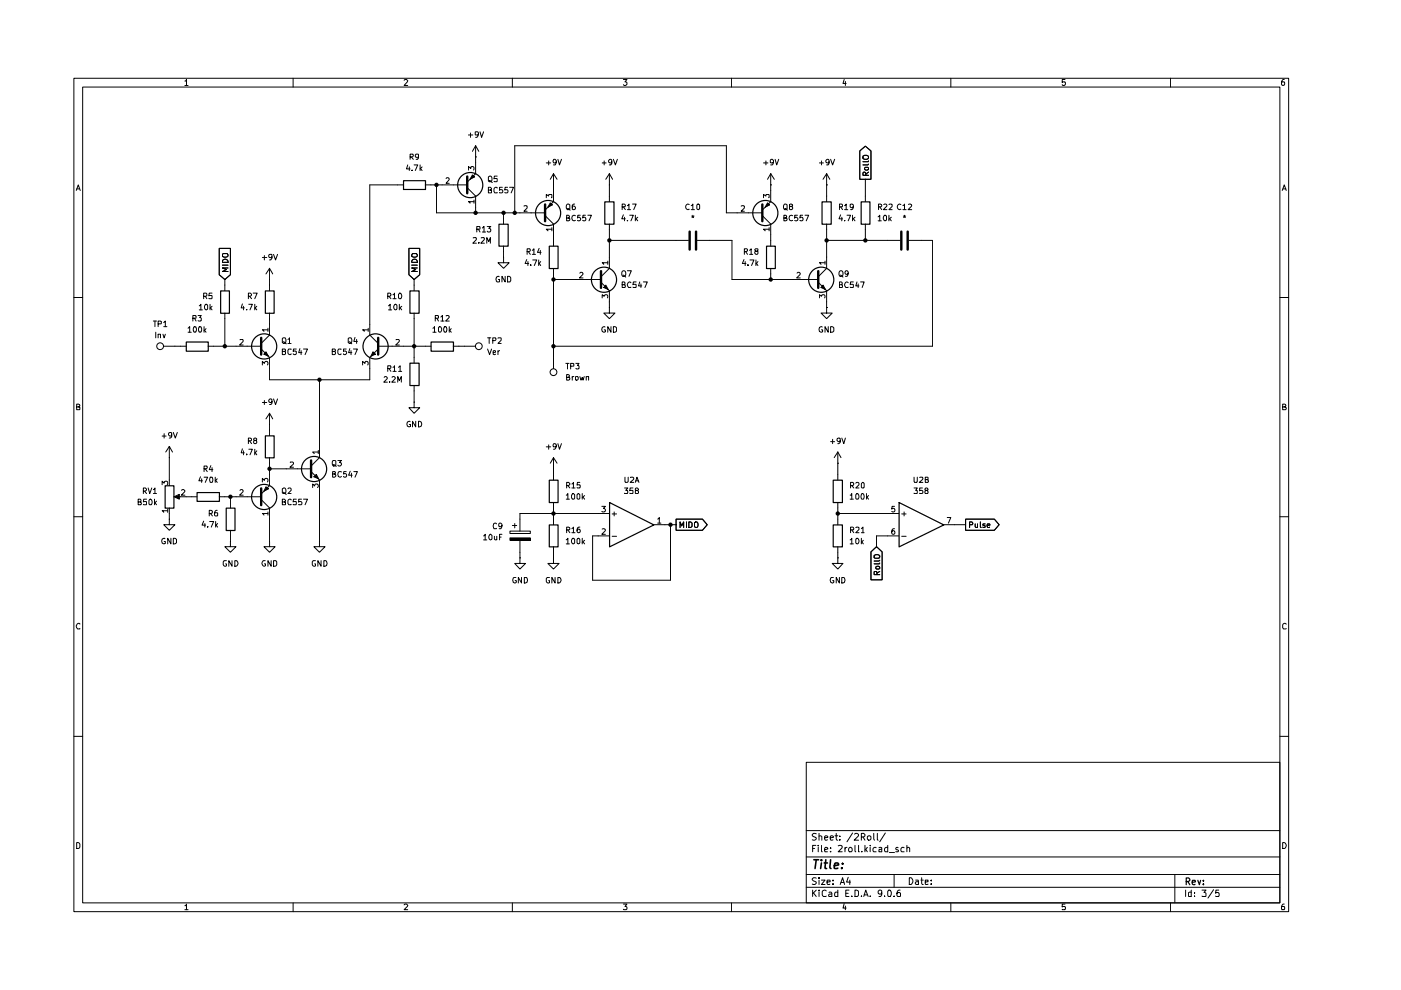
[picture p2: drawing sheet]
<svg xmlns="http://www.w3.org/2000/svg" width="297mm" height="210mm" viewBox="0 0 297 210" stroke-linecap="round" stroke-linejoin="round" font-family="sans-serif">
<g fill="none" stroke="#000" stroke-width=".21">
<path d="M15.7 16.6h257.5v176.7h-257.5zM17.5 18.5h253.9v172.9h-253.9zM39.2 17.2h.2l.1-.4v1.3M39.2 18.1h.7M62.1 16.6v1.9M85.7 17l.2-.2h.3l.2 .3-.7 1h.7M108.6 16.6v1.9M132.2 16.8h.7l-.4 .6 .4 .1v.4l-.2 .2h-.4l-.1-.2M155.1 16.6v1.9M179 16.8l-.3 .9h.7M179.2 17.3v.8M201.6 16.6v1.9"/>
<path d="M225.8 16.8h-.6v.6h.6l.1 .1-.1 .5-.4 .1-.2-.2M248.2 16.6v1.9M272.3 16.8h-.3a.93 .93 0 0 0-.2 1.2h.5l.1-.5-.1-.1h-.5l-.1 .1M85.5 39.2h-7.1v31.8l1.8 1.8M86.4 35l-.2 .8h.8M86.8 35.4v.8M87 33.3l.5-.1v-.5h-.5v1.1M87.2 33.3l.4 .5M87.4 36.1v.1M87.8 35h.8l-.5 1.2M88.7 33.2l-.1 .2h-.4l-.1-.2v-.3l.1-.2 .5 .1v.7l-.1 .3h-.4M89.1 35v1.2"/>
<path d="M89.2 35.7l.3 .5M89.5 35.4l-.4 .4M90.2 39.2h8.9M92.5 39.2v5.9h23.1M94.6 37.8l.4-.1 .2 .2-.6 1h.6M99.1 39.8l1.7 1.8v3.5M99.3 36.1v-.8l.5 .4v-.3h.6v.7M99.3 28.6h.9M99.7 28.2v.9M100.2 37.1l.4 .4-.9 .5zM100.8 33.3h.1M100.8 30.9l-.6 1.2"/>
<path d="M100.8 30.9l.7 1.2M100.8 30.9v5.9l-1.7 1.8M101.4 28.4l-.1 .2h-.5v-.6l.5-.1 .1 .2-.1 .9-.5 .1M101.8 27.9l.3 1.2 .4-1.2M103.5 37.5l.6-.2a.86 .86 0 0 1 0 1.2h-.4l-.2-.1zM103.7 38.3l.7 .4M105.4 39.9l-.3-.2-.4 .3v.6l.2 .3 .5-.1M105.4 37.3h-.6l-.1 .6 .6-.1 .1 .6h-.7M106.5 39.7h-.6v.6l.5-.1 .2 .2v.3l-.2 .2-.5-.1M107.6 39.7h-.5l-.1 .6 .5-.1 .2 .2v.3l-.2 .2-.5-.1M108 39.7h.9l-.5 1.2M115.8 34.5h1"/>
<path d="M116.3 34.1v.9M117.3 39.2h.1M117.3 36.8l-.6 1.2M117.3 36.8l.8 1.2M117.3 36.8v6l-1.7 1.7M117.9 34.3l-.2 .2h-.4v-.6l.4-.1a.81 .81 0 0 1 0 1.2h-.4M118.3 33.8l.3 1.2 .4-1.2M127.7 34.5h.8M128.1 34.1v.9M129.2 39.2h.1M129.2 36.8v6M129.2 36.8l-.8 1.2"/>
<path d="M129.2 36.8l.7 1.2M129.7 34.3v.2h-.4h-.2l-.1-.5 .3-.2 .4 .2v.7l-.2 .3h-.3M130 33.8l.5 1.2 .4-1.2M161.9 34.5h.9M162.4 34.1v.9M163.4 39.2h.1M163.4 36.8l-.7 1.2M163.4 36.8l.8 1.2M163.4 36.8v6l-1.8 1.7M164 34.3l-.3 .2h-.4v-.5l.4-.2a.81 .81 0 0 1 0 1.2h-.3M164.3 33.8l.4 1.2 .4-1.2M173.7 34.5h.9"/>
<path d="M174.2 34.1v.9M175.3 39.2h.1M175.3 36.8v6M175.3 36.8l-.8 1.2M175.3 36.8l.6 1.2M175.8 34.3v.2h-.5h-.1l-.1-.5 .2-.2 .5 .2v.7l-.2 .3h-.3M176.1 33.8l.4 1.2 .5-1.2M182.3 32l1.2-1 1.2 1v6h-2.4zM183 33.1a.77 .77 0 0 1 1.1 .2v.3a.72 .72 0 0 1-1.1-.2zM183.3 35.6l.2-.1h.5l.1 .3-.2 .3h-.3zM183.5 38v4.8M183.6 37.2l-.1-.6-.4-.1-.1 .2v.5h1.1"/>
<path d="M184.1 34.8l-.1 .2h-1M184.1 34.1v.2h-1.1M184.1 36.5l-.5 .4M16.2 40.4l.4-1.2 .4 1.2M16.3 40h.5M46.5 52.7h2.4v5.6l-1.2 1-1.2-1zM47.2 55.2a.66 .66 0 0 1 .7-.2 .66 .66 0 0 1 .4 .6h-1.1zM47.2 53.9l.1-.1h.9l.1 .5a.78 .78 0 0 1-1.1 0zM47.2 56.2h1.1M47.7 59.3v2.3M48.3 56.8h-1.1l.8 .3-.8 .5h1.1M55.6 54.6h1"/>
<path d="M56 54.2v.9M57.1 59.3h.1M57.1 56.9v4.7M57.1 56.9l-.7 1.2M57.1 56.9l.7 1.2M57.7 54.4l-.1 .2h-.5l-.1-.2v-.3l.1-.2 .6 .1v.8l-.2 .2-.4 .1M58 53.9l.4 1.2 .4-1.2M86.7 52.7h2.3v5.6l-1.2 1-1.1-1zM87.3 56.2h1.2M87.4 55.2a.61 .61 0 0 1 .7-.2 .61 .61 0 0 1 .4 .6h-1.2zM87.5 53.8h.8l.2 .5a.65 .65 0 0 1-.7 .2 .65 .65 0 0 1-.5-.5zM87.8 59.3v2.3"/>
<path d="M88.5 56.8h-1.2l.8 .3-.8 .5h1.2M100.3 50.5l.6-.1 .1 .3-.8 .9h.8M100.5 42.8h-1.2l.4 .1v.2M100.5 42.4v.7M101.1 48.6h.6l.1-.5-.7-.1v1.2M101.4 48.6l.4 .6M101.5 51.4v.2M102 50.5l.6-.1 .1 .3-.8 .9h.8M102.3 48.3l.3-.3v1.2M102.3 49.2h.7M103.2 51.6v-1.2l.4 .8 .4-.8v1.2M103.3 48h.8l-.5 .4 .4 .1v.6l-.5 .1-.2-.2"/>
<path d="M103.5 40.3l.6-.1 .1-.2-.2-.3h-.5v1.2h.6l.1-.5-.2-.1M105.8 58.7l-.1-.1a.66 .66 0 0 0-.5 .5 .66 .66 0 0 0 .2 .7l.5-.1v-.4h-.2M106.8 54.5v1.2h1.1l-1.1 1.2-1.2-1.2h1.2M106.8 54.5h.1M106.8 45.1v2.4M106.8 52.2v2.3M107.1 58.6v1.2l-.7-1.2v1.2M107.6 58.6h.3l.4 .3v.6l-.2 .3h-.5zM109.1 45.1v-14.2h44.9v14.2h7.6M111.1 43.7h.7v.4l-.7 .7h.7M111.7 55l-.4 .9h.8M111.8 53.3h.6v-.6h-.6v1.2"/>
<path d="M111.9 55.5v.8M112 53.3l.4 .6M112.5 56.1v.2M112.9 53.1l.3-.4v1.2M112.9 53.9h.6M112.9 55.1h.9l-.5 1.2M114.2 55.1v1.2M114.3 52.7l-.3 .8h.7M114.3 55.8l.3 .5M114.6 53.1v.8M114.6 55.5l-.4 .5M115.6 45.7l1.7 1.8v4.7"/>
<path d="M115.8 41.9v-.7l.5 .4 .1-.4h.5v.7M116.7 43l.4 .4-.9 .5zM117 48.6h-1.2l.4 .3M117 48.3v.6M117.3 56.9v21.2M117.3 59.3h10.1M120.1 46.2l.5-.1v-.4l-.5-.1v1.2h.5l.2-.4-.3-.2M120.1 43.4l.2-.1 .5 .1v.9l-.5 .1a.82 .82 0 0 1-.2-1zM120.3 44.2l.6 .3M121.8 43.3l-.5 .2v.9h.6l.1-.5-.2-.2h-.3l-.2 .2M122 45.7l-.2-.1a.6 .6 0 0 0-.6 .6 .6 .6 0 0 0 .6 .6l.2-.1M122.9 57.9l.5-.2 .2 .4-.7 .8h.7"/>
<path d="M123 45.6h-.5l-.1 .6 .5-.1 .2 .2-.1 .4h-.6M124.1 45.6h-.5l-.1 .6 .2-.1h.4v.6h-.6M124.6 45.6h.8l-.5 1.2M127.4 59.9l1.8 1.7v3.6M128.9 55.7h-1.2l.3 .3M128.9 55.4v.6M129.2 51h16.8M129.2 47.5v9.4l-1.8 1.8M131.9 43.9h.6v-.6h-.6v1.1M131.9 57.6l.3-.2 .3 .1a.87 .87 0 0 1 0 1.1h-.5l-.2-.3zM132.1 58.3l.6 .5M132.2 45.6l-.4 .8h.8"/>
<path d="M132.2 43.9l.4 .5M132.4 46.1v.7M133 46.7v.1M133 43.6l.3-.3v1.1M133 57.4h.9l-.6 1.2M133 44.4h.7M133.5 45.6h.8l-.5 1.2M133.8 59.9l-.3-.1a.67 .67 0 0 0-.5 .5 .67 .67 0 0 0 .3 .7l.5-.1M134.1 43.3h.8l-.5 1.1M134.7 45.6v1.2M134.9 59.8h-.6l-.1 .6 .6-.1 .1 .6h-.7M134.9 46.4l.3 .4"/>
<path d="M135.2 46.1l-.5 .4M135.6 59.8l-.2 .8h.7M136.4 59.8h.8l-.5 1.2M146.1 43.3a.55 .55 0 0 0-.7 .6 .55 .55 0 0 0 .7 .5M146.6 43.6l.3-.3v1.1M146.6 44.4h.6M146.6 45.8h.6M146.7 46.1l.2-.2 .2 .2M146.9 45.6v.3M147.8 43.3h.3l.2 .2v.7l-.2 .2-.4-.2zM147.8 51h7.4v8.3h18.3M157.1 43.7h.7v.4l-.7 .7h.7"/>
<path d="M157.7 55l-.3 .9h.8M157.8 53.3h.6l.1-.4-.2-.2h-.5v1.2M158 55.5v.8M158.1 53.3l.4 .6M158.6 56.1v.2M158.9 53.1l.4-.4v1.2M158.9 53.9h.7M159 55.1h.9l-.6 1.2M160.3 53.3l-.3-.4 .2-.2h.4l.1 .4-.7 .3v.3l.3 .2 .4-.1v-.5h-.2M160.3 55.1v1.2M160.4 55.8l.3 .5M160.7 55.5l-.4 .5"/>
<path d="M161.6 45.7l1.8 1.8v4.7M161.9 41.9v-.7l.5 .4 .1-.4h.5v.7M162.7 43l.5 .4-1 .5zM163.1 48.6h-1.2l.3 .3M163.1 48.3v.6M163.4 56.9v2.4M166.2 46.2l.5-.1v-.4l-.5-.1v1.2h.4l.3-.4-.4-.2M166.2 43.4l.2-.1 .5 .1v.9l-.5 .1a.82 .82 0 0 1-.2-1zM166.4 44.2l.6 .3M167.6 43.8l-.2-.1v-.4h.6v.4l-.6 .2v.5h.2h.4l.1-.2-.3-.4M168.1 45.7l-.3-.1a.6 .6 0 0 0-.5 .6 .6 .6 0 0 0 .5 .6l.3-.1M169 57.9l.4-.2 .3 .4-.8 .8h.8"/>
<path d="M169.1 45.6h-.6v.6l.4-.1 .3 .2-.1 .4h-.6M170.2 45.6h-.5l-.1 .6 .2-.1h.4v.6h-.6M170.7 45.6h.7l-.5 1.2M173.5 59.9l1.8 1.7v3.6M174.9 55.7h-1.2l.4 .3M174.9 55.4v.6M175.3 51h15.5M175.3 47.5v9.4l-1.8 1.8M178 57.6l.2-.2 .4 .1a.87 .87 0 0 1 0 1.1h-.5l-.2-.3zM178 43.9h.6v-.6h-.6v1.1M178.1 58.3l.6 .5M178.2 45.6l-.3 .8h.7"/>
<path d="M178.2 43.9l.4 .5M178.5 46.1v.7M179.1 46.7v.1M179.1 43.6l.3-.3v1.1M179.1 44.4h.6M179.6 45.6h.7l-.5 1.2M179.8 59.9l-.2-.1a.67 .67 0 0 0-.5 .5 .67 .67 0 0 0 .2 .7l.5-.1M179.8 57.9a.35 .35 0 0 1-.3 .3 .35 .35 0 0 1-.3-.3v-.4h.5v.8l-.1 .3h-.4M180.8 45.6v1.2M180.9 59.8h-.6v.6l.5-.1 .1 .6h-.6M180.9 43.8l-.2 .2-.4-.1v-.6h.4a.73 .73 0 0 1-.1 1.1h-.3M180.9 46.4l.4 .4"/>
<path d="M181.3 46.1l-.5 .4M181.7 59.8l-.3 .8h.7M182.5 59.8h.7l-.4 1.2M183.5 47.5v3.5M186.2 46l.3-.4v1.2M186.2 46.8h.7M186.3 43.9h.5l.1-.2v-.4h-.6v1.1M186.5 43.9l.4 .5M187.4 43.3h.4l.2 .3-.7 .8h.7M187.5 45.7l.2-.1 .3 .3v.7l-.4 .2a.7 .7 0 0 1-.1-1.1zM188.5 43.3h.6v.5l-.6 .6h.6M188.5 45.6v1.2"/>
<path d="M188.6 46.4l.4 .4M189 46.1l-.5 .4M191 43.3a.55 .55 0 0 0-.8 .6 .55 .55 0 0 0 .8 .5M191.4 43.6l.4-.3v1.1M191.4 44.4h.7M191.5 45.8h.5M191.6 46.1l.2-.2 .1 .2M191.8 45.6v.3M192.6 43.3h.4l.3 .3-.8 .8h.8M192.7 51h5v22.4h-80.4M271.9 40.4l.4-1.2 .4 1.2M272 40h.6"/>
<path d="M15.7 63.1h1.8M32.5 68.1h.7M32.9 68.1v1.2M33 70.4v1.2M33.5 71l.5-.1v.7M33.5 68.7h.6l.1-.5-.7-.1v1.2M33.5 70.9v.7M34.5 70.9l.3 .7 .3-.7M34.7 68.4l.4-.3v1.2M34.7 73.4h4.8M34.7 69.3h.7M39.9 69.6l.3-.3v1.1"/>
<path d="M39.9 70.4h.7M40.9 67.5h.6l.1-.5-.7-.1v1.2M41.1 69.3h.3a.78 .78 0 0 1 0 1.1h-.3zM41.2 67.5l.4 .6M42 66.9h.7l-.4 .4 .4 .2v.5h-.7M42.2 69.3h.3a.78 .78 0 0 1 0 1.1h-.3zM42.2 64.9l.4-.4v1.2M42.2 65.7h.7M43.2 62.8h.5l.2-.1v-.4l-.2-.2h-.5v1.2M43.3 69.3v1.1M43.3 70l.4 .4M43.5 64.6l.3-.1 .2 .3v.6l-.3 .3a.7 .7 0 0 1-.2-1.1z"/>
<path d="M43.5 62.8l.4 .5M43.7 69.7l-.4 .4M44.1 73.4h11.3M44.5 64.5v1.2M44.6 65.3l.4 .4M45 62.1h-.6l-.1 .6h.6l.1 .5h-.7M45 64.9l-.5 .5M47.7 66.4v7M50.9 72.1l.6-.1 .1 .3-.8 .9h.8M51.4 64.4l-.3 .9h.7M51.6 64.9v.8M52.3 65.6v.1"/>
<path d="M52.7 62.8h.4l.2-.4-.2-.3h-.4v1.2M52.7 64.5h.8l-.5 1.2M52.9 62.8l.4 .5M53.7 62.1h.8l-.5 1.2M54 64.5v1.2M54.1 65.3l.3 .4M54.4 64.9l-.4 .5M55.4 74l1.7 1.8v4.7h21.3v-4.7l1.8-1.8M55.6 77.4v-.8l.4 .4 .3-.4 .4 .1v.7M56.4 74.6l.5 .9-.9-.4zM56.8 69.9h-1.2l.4 .4M56.8 69.6v.7"/>
<path d="M57.1 66.4v4.6l-1.7 1.8M59.9 74.5h.5l.1-.3-.1-.2h-.5v1.2h.5l.1-.2v-.3l-.2-.2M59.9 71.8l.1-.2h.5a.86 .86 0 0 1-.1 1.2l-.5-.2zM60 72.5l.7 .4M61 72l.4-.4v1.2M61 72.8h.7M61.7 74.1l-.5-.1-.2 .3 .1 .7 .3 .2 .3-.2M62.8 74h-.6l-.1 .5h.7v.5l-.1 .2h-.4l-.2-.2M63.6 73.9l-.3 .9h.7M63.8 74.3v.9M64.3 74h.9l-.5 1.2M70.4 74.5h.6l.1-.3-.1-.2h-.6v1.2h.6l.1-.2v-.3l-.2-.2"/>
<path d="M72.3 74.1l-.5-.1-.2 .3 .1 .7 .3 .2 .3-.2M73.4 74h-.6v.5h.6l.1 .4-.3 .3-.4-.2M73.8 71.8l.2-.2h.4a.86 .86 0 0 1-.1 1.2l-.5-.2zM74 72.5l.6 .4M74.2 73.9l-.3 .9h.7M74.4 74.3v.9M74.9 74h.9l-.5 1.2M75.3 71.5l-.3 .9h.8M75.6 72v.8M76.9 77.4v-.8l.5 .4 .2-.4 .4 .1v.7M78.1 69.9h-1.2l.3 .2v.2M78.1 69.6v.7"/>
<path d="M79.1 74.6l.5 .5-.9 .4zM80.2 73.4h11.2M82.2 62.8l.6-.1v-.5l-.6-.1v1.2M82.2 78.1h.6v-.5h-.6v1.1M82.4 64.9l.3-.4v1.2M82.4 65.7h.7M82.5 62.8l.4 .5M82.5 78.1l.4 .6M83.3 62.5h.2l.2-.4v1.2M83.3 77.9l.4-.3v1.1M83.3 63.3h.7M83.3 78.7h.7"/>
<path d="M83.7 64.6l.2-.1 .3 .3v.6l-.4 .3a.7 .7 0 0 1-.1-1.1zM84 72.1l.5-.1 .2 .3-.8 .9h.8M84.5 77.9l.3-.3v1.1M84.5 78.7h.7M84.7 64.5v1.2M84.8 62.1a.71 .71 0 0 1 .2 1.2h-.3l-.2-.1v-.8zM84.8 65.3l.4 .4M85.2 64.9l-.5 .5M87.8 66.4v10.6M91.8 69.6l.3-.3v1.1M91.8 70.4h.7M92.3 67.5h.6l.1-.5-.7-.1v1.2"/>
<path d="M92.6 67.5l.4 .6M93 69.3h.3a.64 .64 0 0 1 .4 .6 .64 .64 0 0 1-.5 .5l-.2-.2zM93.5 67.2l.3-.3v1.2M93.5 68.1h.6M94.1 69.3h.4a.78 .78 0 0 1 0 1.1h-.4zM94.6 67l.4-.1 .2 .3-.7 .9h.7M95.2 69.3v1.1M95.3 70l.4 .4M95.7 69.7l-.5 .4M96.1 73.4h4.7M103.4 74l.4 1.2 .4-1.2M103.4 71.6h.7"/>
<path d="M103.7 71.6v1.2M104.5 72.2l.6-.1v-.5h-.6v1.2M104.6 74.8l.5-.1v-.3h-.5v.7h.5M105.6 71.7h.7v.4l-.7 .7h.7M105.6 74.3v.9M105.9 74.3l-.3 .3M120 77h.6M120.3 77v1.2M121 77.6h.6l.1-.5-.7-.1v1.2M121.3 79.8v.8M121.7 79.8h-.3l-.1 .2M122 79.9l.5-.1v.7h-.5z"/>
<path d="M122.1 77h.7l-.4 .5 .4 .1v.5h-.7M122.9 79.8l.3 .8 .2-.6 .2 .6 .3-.8M124.3 79.9l.5-.1v.8M124.3 79.8v.8M127.7 63.2v-.7l.4 .3 .3-.3 .4 .1v.6M128.3 69.3h-.3a.61 .61 0 0 0-.4 .6 .61 .61 0 0 0 .5 .5h.3v-.5h-.3M128.4 60.5l.5 .9-.9-.4zM129.2 65.2v1.2h1.2l-1.2 1.2-1.2-1.2h1.2M129.2 65.2h.1M129.5 69.3v1.1l-.6-1.1v1.1M130 69.3h.4l.3 .2v.7l-.3 .2h-.4zM131.9 60.4l.6-.1v-.4l-.2-.1h-.4v1.2h.6l.1-.4-.3-.2"/>
<path d="M135.9 60.2v.8M173.7 63.2v-.7l.5 .3 .2-.3 .4 .1v.6M174.3 69.3h-.2a.61 .61 0 0 0-.5 .6 .61 .61 0 0 0 .6 .5h.2v-.5h-.2M174.5 60.5l.5 .9-.9-.4zM175.3 65.2v1.2h1.1l-1.1 1.2-1.2-1.2h1.2M175.3 65.2h.1M175.6 69.3v1.1l-.7-1.1v1.1M176.1 69.3h.3l.4 .2v.7l-.4 .2h-.3zM178 60.4l.6-.1v-.4l-.2-.1h-.4v1.2h.6v-.4l-.2-.2M181.9 60.2v.8M271.4 63.1h1.8M16.3 86.3h.4l.2-.3-.1-.2-.5-.1v1.2h.5l.1-.5-.2-.1"/>
<path d="M34.4 92.5h.8M34.8 91.9v1M35.9 97h.1M35.9 94.7v8.3M35.9 94.7l-.8 1.1M35.9 94.7l.7 1.1M36.4 92.2l-.2 .3h-.2l-.3-.3 .1-.4h.6v.8l-.5 .3M36.7 91.7l.5 1.2 .4-1.2M43.3 99.4l.6-.1v-.5h-.6v1.2M43.5 99.4l.4 .6M44.7 98.7l-.3 .9h.7M45 99.1v.9"/>
<path d="M51.4 95.2l-.3 .8h.7M51.6 95.6v.8M52.3 96.3v.1M52.7 93.5h.5l.1-.2v-.3l-.6-.1v1.2M52.7 95.2h.8l-.5 1.2M52.9 93.5l.4 .6M54 93.4l-.2-.3a.35 .35 0 0 1 .3-.2 .35 .35 0 0 1 .3 .2l-.2 .3a.36 .36 0 0 0-.4 .4 .36 .36 0 0 0 .5 .3 .36 .36 0 0 0 .1-.6l-.2-.1M54 95.2v1.2M54.1 95.9l.3 .5M54.4 95.6l-.4 .5M55.6 85.3h1M56 84.9v.9"/>
<path d="M57.1 90h.1M57.1 97v6l-1.7 1.7M57.1 87.6v4.8M57.1 87.6l-.7 1.2M57.1 87.6l.7 1.2M57.1 99.4h8.9M57.7 85.1v.2h-.5l-.2-.2v-.3l.2-.2 .5 .2v.7l-.2 .3h-.4M58 84.6l.4 1.2 .4-1.2M61.6 98h.5l.1 .3-.7 .8h.7M66 100l1.7 1.8v13M67.5 95.8h-1.2l.3 .4M67.5 95.5v.7"/>
<path d="M67.7 80.5v16.5l-1.7 1.8M70.6 97.6h.4l.2 .2v.8l-.5 .2a.86 .86 0 0 1-.1-1.2zM70.7 98.5l.6 .4M71.6 97.6h.8l-.4 .4 .3 .1 .1 .5-.3 .2h-.3l-.2-.2M73.4 100h-.5l-.1 .5h.6v.6l-.4 .1-.2-.2M74.3 99.9l-.4 .9h.8M75 100h.8l-.5 1.2M81.4 80l.5-.2 .2 .4-.7 .8h.7M82.6 80.9v.1M83.1 80l.5-.2 .2 .4-.7 .8h.7M84.3 81v-1.2l.4 .9 .4-.9v1.2M87 89.4l-.3-.1a.61 .61 0 0 0-.4 .6 .61 .61 0 0 0 .5 .6l.2-.1v-.4h-.2"/>
<path d="M87.8 85.3v1.1h1.2l-1.2 1.2-1.1-1.2h1.1M87.8 85.3h.1M87.8 81.7v3.6M88.1 89.3v1.2l-.6-1.2v1.2M88.7 89.3l.6 .2 .1 .3-.1 .5-.3 .2h-.3zM115.8 94.7h1M116.3 94.3v.9M117.3 99.4h.1M117.3 97v4.8M117.3 97l-.6 1.2M117.3 97l.8 1.2M117.9 94.6l-.1 .1h-.5v-.1l.1-.5h.5a.72 .72 0 0 1-.6 1.1"/>
<path d="M118.3 94.1l.3 1.1 .4-1.1M120.1 80l.5-.1v-.4l-.5-.1v1.2h.5l.2-.4-.3-.2M176.1 93.6h.9M176.5 93.1v1M177.6 98.2h.1M177.6 95.8v6M177.6 95.8l-.7 1.2M177.6 95.8l.7 1.2M178.1 93.4l-.1 .2h-.3l-.2-.2v-.4h.6v.8l-.5 .3M178.5 92.9l.4 1.2 .3-1.2M271.9 86.3l.6-.1v-.4l-.6-.1v1.2h.6l.2-.4-.3-.2M15.7 109.6h1.8"/>
<path d="M29.3 106.4l.6-.1v-.3l-.2-.2h-.4v1.2h.6l.1-.3-.3-.3M30.4 104.1h.4l.3-.4-.3-.2h-.4v1.1M30.6 104.1l.5 .5M31.1 105.8h-.6l-.1 .6 .6-.1 .1 .6h-.7M31.4 103.5l.3 1.1 .5-1.1M31.8 105.8a.71 .71 0 0 1 .3 1.2h-.4l-.1-.2v-.7zM32.5 103.8l.4-.3v1.1M32.5 104.6h.7M32.8 105.8v1.2M32.9 106.6l.3 .4M33.2 106.3l-.4 .4M34.4 102.8v-.8l.4 .4 .3-.4 .4 .1v.7"/>
<path d="M35 114.2l-.3-.1a.61 .61 0 0 0-.4 .7 .61 .61 0 0 0 .5 .5l.3-.1v-.4h-.3M35.6 108.3h-1.2l.3 .3M35.6 107.9v.7M35.9 110.1v1.2h1.2l-1.2 1.1-1.2-1.1h1.2M35.9 110.1h.1M35.9 107.7v2.4M36.2 114.1v1.2l-.6-1.2v1.2M36.7 114.1h.4l.3 .3v.7l-.3 .2h-.4zM36.9 105.3l1.1-.5v1zM37.3 105.3h4.4M38.5 104l.4-.2 .3 .3-.8 .9h.8M42.5 101.1l-.3 .8h.7"/>
<path d="M42.8 101.5v.8M43.2 110.5l-.4 .8h.8M43.3 101.2h.7l-.5 1.1M43.4 111v.8M44 111.7v.1M44.4 108.9l.6-.1v-.5l-.6-.1v1.2M44.4 110.6h.9l-.5 1.2M44.5 101.3l.1-.1a.6 .6 0 0 1 .6 .4 .6 .6 0 0 1-.2 .7l-.5-.1zM44.6 108.9l.4 .5M45.6 101.2v1.1M45.7 101.9l.4 .4M45.7 110.6v1.2"/>
<path d="M45.8 111.3l.3 .5M46.1 108.2l-.5 .2-.1 .8 .1 .2 .5-.1v-.6h-.5l-.1 .2M46.1 101.5l-.5 .4M46.1 111l-.4 .4M46.5 105.3h8.9M48 118.9h-.5l-.2 .2v.6l.2 .3h.5v-.5h-.2M48.9 114.8v1.1h1.1l-1.1 1.2-1.2-1.2h1.2M48.9 114.8h.1M48.9 105.3v2.4M48.9 112.4v2.4M49.2 118.9v1.2l-.7-1.2v1.2M49.8 118.9h.4a.66 .66 0 0 1 .2 .7 .66 .66 0 0 1-.6 .5z"/>
<path d="M50.9 104l.4-.2 .3 .3-.8 .9h.8M55.4 105.9l1.7 1.8v7.1M55.6 102.2v-.8l.4 .5 .3-.5 .4 .1v.7M56.2 118.9h-.4a.67 .67 0 0 0-.3 .6 .67 .67 0 0 0 .5 .6l.3-.2v-.4h-.3M56.4 103.2l.5 .4-.9 .5zM56.8 108.9h-1.2l.4 .3M56.8 108.5v.7M57.1 114.8v1.1h1.2l-1.2 1.2-1.1-1.2h1.1M57.1 114.8h.1M57.5 118.9v1.2l-.7-1.2v1.2M58 118.9h.5l.2 .2v.6l-.4 .4h-.3zM59.9 106.4l.6-.1v-.2l-.2-.3h-.4v1.2h.6v-.5l-.2-.1"/>
<path d="M59.9 103.6l.5-.1a.86 .86 0 0 1 .1 1.1h-.5l-.1-.1zM60 104.4l.7 .4M61 103.6l.2-.1h.4l.1 .1v.4l-.7 .6h.7M61.7 106l-.3-.2-.4 .4v.6l.2 .2 .5-.1M62.8 105.8h-.6l-.1 .6 .6-.1 .1 .6h-.7M63.9 105.8h-.6v.6l.5-.1 .2 .2v.3l-.2 .2-.5-.1M64.3 105.8h.9l-.5 1.2M66.3 103.4v-.8l.4 .4 .1-.3h.6l.1 .5-.2 .2M66.5 101.1l.6-.5 .5 .9zM66.9 118.9h-.5l-.2 .2v.6l.2 .3h.5v-.5h-.2M67.7 114.8v1.1h1.2l-1.2 1.2-1.2-1.2h1.2M67.7 114.8h.1"/>
<path d="M68.1 118.9v1.2l-.7-1.2v1.2M68.7 118.9h.4a.66 .66 0 0 1 .2 .7 .66 .66 0 0 1-.6 .5zM70.5 100.5h.5v-.5h-.5v1.2h.5l.2-.4-.3-.3M72.4 100.1l-.5-.1a.67 .67 0 0 0-.3 .7 .67 .67 0 0 0 .5 .5l.3-.2M74.5 100.3v.9M102.5 113.6l.4-.3v1.2M102.5 114.5h.7M103.8 113.4l.3-.1 .2 .2v.7l-.3 .3a.74 .74 0 0 1-.2-1.1zM104.8 113.7v.6l.2 .2 .3-.1M105.2 111.1l-.1-.2a.73 .73 0 0 0-.4 1.2l.5-.1M105.3 113.7v.8M105.9 113.9h.4"/>
<path d="M106.4 113.3h-.5v1.2M106.4 111.4l-.2 .3-.5-.1v-.5l.5-.2a.81 .81 0 0 1 0 1.2h-.4M108.1 112.6h4.3v.5h-4.3zM108.1 114h4.3v.6h-4.3zM108.6 111.4h1M109.1 111v.9M110.2 118.3v1.2h1.2l-1.2 1.1-1.1-1.1h1.1M110.2 118.3h.1M110.2 114.6v3.7M117.3 118.3v1.2h1.2l-1.2 1.1-1.1-1.1h1.1M117.3 118.3h.1M117.3 106.5v4.8"/>
<path d="M117.3 115.9v2.4M120.1 114.5l.3-.4v1.2M120.1 105l.3-.4v1.2M120.1 105.8h.6M120.1 115.3h.6M120.1 112.4h.5l.2-.2-.1-.4h-.6v1.1M120.1 103h.5l.2-.5-.2-.2h-.5v1.2M120.4 112.4l.4 .5M120.4 103l.4 .5M121.2 112.1l.4-.3v1.1M121.2 102.6l.4-.3v1.2M121.2 112.9h.7"/>
<path d="M121.2 103.5h.7M121.3 114.2l.3-.1 .2 .3v.7l-.3 .2a.7 .7 0 0 1-.2-1.1zM121.3 104.7l.3-.1 .2 .3v.8l-.1 .1h-.4l-.1-.4zM122.4 114.2l.3-.1 .2 .3v.7l-.2 .2-.4-.2zM122.6 104.6l.3 .3v.8l-.1 .1-.5-.1v-.8zM122.9 111.8h-.2a.73 .73 0 0 0-.1 1.1h.3l.1-.5-.2-.2-.5 .2M122.9 102.3h-.5l-.1 .6 .6-.1v.7l-.6-.1M123.4 104.6v1.2M123.4 114.1v1.2M123.6 105.4l.4 .4M123.6 114.9l.4 .4M124 114.6l-.6 .4"/>
<path d="M124 105.1l-.6 .4M127.6 107.4h.8l-.5 .4 .5 .2-.1 .5h-.7M127.7 112.2l.4-.1 .3 .3-.8 .9h.8M129.2 108.9h-19v3.7M129.8 109h.9M129.8 113.7h.9M130.2 108.5v.9M132.4 103.5h.7l-.4 .5h.3v.6h-.6M132.5 101.2l.1 1.1h.4l.2-.2v-.9M133.7 101.3l.5-.1 .2 .3-.8 .8h.8M134.2 103.5h-.6l-.1 .6 .6-.1 .1 .6h-.7M134.7 102.3l.3-1.1 .5 1.1"/>
<path d="M134.8 101.9h.6M134.9 104l-.2-.1 .2-.4h.2l.3 .2-.2 .3h-.3l-.2 .1v.5h.5l.2-.4-.3-.2M138.6 111.3h4.7M139.4 110.1l.4-.4v1.2M139.4 110.9h.7M142.2 111.3v11.7h-16.6v-9.4h3.6M143.3 110.1h5.6l1 1.2-1 1.1h-5.6zM144.2 111.8v-1.1l.3 .8 .4-.8v1.1M145.5 110.7v1.1M146 110.7h.4l.3 .2v.7l-.3 .2h-.4zM147.2 110.8l.5-.1a.65 .65 0 0 1 .3 .6 .65 .65 0 0 1-.5 .5l-.3-.1zM177.6 118.3v1.2h1.1l-1.1 1.1-1.2-1.1h1.2"/>
<path d="M177.6 118.3h.1M177.6 106.5v4.8M177.6 115.9v2.4M177.6 108.9h13M180.3 105h.1l.2-.4v1.2M180.3 114.5l.3-.4v1.2M180.3 105.8h.6M180.3 115.3h.6M180.3 103l.6-.1v-.5l-.6-.1v1.2M180.3 112.4h.6v-.6h-.6v1.1M180.6 103l.4 .5M180.6 112.4l.4 .5"/>
<path d="M181.4 102.4l.2-.1h.3l.2 .1v.4l-.7 .7h.7M181.4 111.8h.7v.5l-.7 .6h.7M181.5 114.2l.3-.1a.64 .64 0 0 1 .3 .7 .64 .64 0 0 1-.4 .5l-.3-.2zM181.7 104.6a.71 .71 0 0 1 .2 1.2h-.3l-.2-.1v-.8zM182.6 102.5l.3-.2 .2 .1v1.1h-.3l-.2-.2zM182.6 112.1l.4-.3v1.1M182.6 114.1v1.2M182.6 112.9h.6M182.7 114.9l.3 .4M182.8 104.6a.75 .75 0 0 1 .2 1.2h-.3l-.2-.4 .1-.6zM183 114.6l-.4 .4M183.7 104.6v1.2"/>
<path d="M183.8 105.4l.3 .4M184.1 105.1l-.4 .4M184.7 117l1.1-1.1 1.2 1.1v5.9h-2.3zM185.3 117.8a.86 .86 0 0 1 1.2 .1l-.1 .5h-.9l-.2-.2zM186.5 119.4l-.1 .1h-1.1M186.5 118.8l-.1 .2h-1.1M189.7 107.4h-.6v.5l.1-.1 .5 .1v.6h-.6M189.7 112.1l-.5 .1-.1 .8a.35 .35 0 0 0 .3 .3 .35 .35 0 0 0 .3-.3v-.2l-.2-.3-.4 .3M190.6 113.6h-4.8v2.3M191.2 109h.9M191.2 113.7h.9M191.7 108.5v.9"/>
<path d="M193.8 103.5h.7l-.4 .5 .4 .1v.5h-.7M193.8 101.2l.1 1.1h.5l.1-1.1M195 101.3l.6-.1 .1 .3-.8 .8h.8M195.6 103.5h-.6v.6l.5-.1 .2 .1v.4l-.2 .1h-.5M196.2 101.7h.5v-.5h-.5v1.1h.6v-.4l-.2-.2M196.3 104h-.1a.31 .31 0 0 1 .1-.5 .31 .31 0 0 1 .4 .1v.4l-.5 .1v.5h.5l.1-.4-.3-.2M200.1 111.3h4.6M200.8 109.7h.8l-.5 1.2M204.7 110.1h6.1l1 1.2-1 1.1h-6.1zM205.6 111.3h.6v-.6h-.6v1.1M206.8 111.1v.6l.1 .1h.4M207.3 111.1v.7"/>
<path d="M207.9 110.7v1.1h.1M208.9 111.1h-.5v.2v.1l.5 .1v.3h-.5M209.3 111.4l.6-.1-.1-.2h-.4l-.1 .2v.4l.2 .1h.3M271.4 109.6h1.8M16.9 132.3l-.1-.1a.66 .66 0 0 0-.6 .4 .66 .66 0 0 0 .2 .7h.5M109.4 122.4h-.4a.67 .67 0 0 0-.3 .7 .67 .67 0 0 0 .5 .5l.3-.2v-.3h-.3M110.6 122.4v1.2l-.7-1.2v1.2M111.2 122.4h.4a.66 .66 0 0 1 .2 .8 .66 .66 0 0 1-.6 .4zM116.5 122.4h-.5l-.2 .3v.6l.2 .2h.5v-.4h-.2M117.7 122.4v1.2l-.7-1.2v1.2M118.3 122.4h.4a.66 .66 0 0 1 .2 .8 .66 .66 0 0 1-.6 .4zM176.7 122.4h-.4a.67 .67 0 0 0-.3 .7 .67 .67 0 0 0 .5 .5l.3-.2v-.3h-.3"/>
<path d="M178 122.4v1.2l-.7-1.2v1.2M178.5 122.4h.4a.66 .66 0 0 1 .2 .8 .66 .66 0 0 1-.6 .4zM185.8 120.1h.5l.2 .4-.1 .1h-.6l-.1-.1zM185.9 121.8l-.1-.6h-.4l-.1 .6h1.2M186.5 121.2l-.6 .3M272.7 132.3l-.4-.1-.4 .3v.6l.2 .2h.6M15.7 156.1h1.8M271.4 156.1h1.8M16.3 178.6h.3l.3 .4v.6l-.3 .3h-.3zM170.9 161.6h100.5v29.8h-100.5zM170.9 176.1h100.5M172.3 179.9h.4"/>
<path d="M173 179.2h-.7v1.4M173.1 176.8l-.6-.1-.3 .3 .1 .3 .7 .2 .1 .2a.51 .51 0 0 1-.4 .4 .51 .51 0 0 1-.5 0M173.5 179.2v.1M173.5 179.7v.9M173.7 177.3l.3-.1 .2 .2v.7M173.7 176.7v1.4M174.2 179.2v1.2l.1 .2M174.8 177.6l.7-.1-.1-.2-.4-.1-.2 .2 .1 .7h.5M176 177.6l.7-.1-.1-.2-.4-.1-.2 .2 .1 .7h.5M176.1 179.7v.2M177 177.2h.6M177.3 176.7v1.2l.3 .2"/>
<path d="M177.7 179.3l.6-.1 .3 .3-.1 .3-.8 .8h.9M178.1 178v.1M178.1 177.3v.1M179.2 179.7v.9M179.6 179.7h-.4v.3M180.8 176.6l-1.2 1.9M181.2 176.9l.2-.2h.3l.3 .4-.9 1h.9M181.3 179.2v1.2l.1 .2M182 179.2v1.4h.2M182.6 177.5h.5l.3-.3v-.2l-.3-.3h-.5v1.4M183 177.5l.4 .6M183.4 179.2v1.4"/>
<path d="M183.9 179.7l-.5 .6M184 177.3l.4-.1 .3 .3v.4l-.3 .2h-.3l-.2-.2zM184.5 179.2v.1M184.5 179.7v.9M185.3 176.7v1.2l.1 .2M185.8 179.7h-.4l-.3 .3 .2 .6h.5M186 176.7v1.4h.2M186.4 179.7h.5v.9h-.5v-.4l.5-.2M187.7 176.6l-1.2 1.9M188.2 179.2v1.4h-.5l-.2-.3 .1-.5 .3-.1h.3M190.4 179.7h-.3l-.2 .2 .2 .3 .4 .1-.1 .3h-.5M191.7 179.7h-.4a.59 .59 0 0 0-.1 .9h.5"/>
<path d="M192.3 179.8l.1-.1h.4l.1 .9M192.3 179.2v1.4M271.9 178.6a.65 .65 0 0 1 .8 .7 .65 .65 0 0 1-.8 .6zM39.2 192h.2l.1-.3v1.2M39.2 192.9h.7M62.1 191.4v1.9M85.7 191.9l.2-.2h.3l.2 .2-.7 1h.7M108.6 191.4v1.9M132.2 191.7h.7l-.4 .5 .4 .2v.3l-.1 .2-.6-.1M155.1 191.4v1.9M170.9 188.1h100.5M170.9 185.4h100.5"/>
<path d="M170.9 181.7h100.5M172.3 188.7v1.4M172.5 189.3l.6 .8M173.1 186.2l-.6-.1-.3 .3 .3 .4 .6 .3a.51 .51 0 0 1-.4 .4 .51 .51 0 0 1-.5 0M173.1 188.7l-.8 .8M173.7 188.7v.2M173.7 186.1v.2M173.7 186.6v.9M173.7 189.1v1M174.2 186.6h.7l-.7 .9h.7M174.8 180.2l.7-.2-.1-.3h-.4l-.2 .2 .1 .7h.5M175.2 188.9l-.4-.2-.5 .4 .1 .8 .2 .2 .6-.1"/>
<path d="M175.3 187l.7-.1-.1-.3h-.5l-.1 .2 .1 .7h.5M175.8 189.2l.4-.1 .2 .3v.7h-.6l-.1-.4 .7-.2M176.1 180.5v.1M176.6 187.4v.1M176.6 186.6v.2M177.6 188.7v1.4h-.6v-.9h.6M178.1 187.5l.5-1.4 .5 1.4M178.3 187.1h.6M179 191.6l-.3 .9h.7M179.2 192.1v.8M179.3 189.4h.5M179.8 186l-.3 1h.8"/>
<path d="M180 188.7h-.7v1.4h.7M180.2 186.6v.9M180.6 190v.1M181.3 188.7h.3l.4 .4v.6l-.2 .4h-.5zM182.6 190v.1M182.7 180.5v.1M183.1 190.1l.5-1.4 .5 1.4M183.2 189.7h.7M183.6 180.1l.3 .5M184.5 190v.1M186.9 189.3v.2l-.5 .1-.2-.3v-.3l.2-.3 .5 .2v.8l-.2 .4h-.3M187.5 190v.1"/>
<path d="M188.2 189l.3-.3a.78 .78 0 0 1 .6 .6 .78 .78 0 0 1-.3 .8l-.5-.1zM188.6 180.8h1.1M189.6 190v.1M189.6 185.4v2.7M190.8 188.7l-.5 .2-.1 .9 .1 .3 .6-.1-.1-.7-.4-.1-.2 .3M192.8 186.1a.72 .72 0 0 1 .8 .7 .72 .72 0 0 1-.8 .7zM194.1 186.6h.5l.1 .9M194.7 186.9h-.4l-.2 .3 .2 .3h.4M195.2 186.6h.5M195.4 186.1v1.2l.3 .2M196.2 187l.6-.1v-.3h-.6v.9h.6M197.4 187.4v.1"/>
<path d="M197.4 186.6v.2M201.6 191.4v1.9M225.8 191.7h-.6v.6l.6-.1 .1 .2-.1 .5-.6-.1M248.2 191.4v1.9M249.1 185.4v6M251.4 188.7v1.4M252.6 188.7v1.4h-.5l-.1-.8 .2-.2 .4 .1M253.2 190v.1M253.2 189.2v.2M254.8 188.7h.9l-.4 .5 .4 .2v.6h-.9M257.3 188.6l-1.2 1.8M258.4 188.7h-.6l-.1 .7 .2-.2 .5 .1v.8l-.7-.1"/>
<path d="M272.3 191.7h-.3a.93 .93 0 0 0-.2 1.2h.5l.1-.5-.1-.2h-.5l-.1 .2"/>
<circle cx="34" cy="73.4" r=".72"/>
<circle cx="101.5" cy="73.4" r=".72"/>
<circle cx="117.3" cy="78.9" r=".72"/>
<circle cx="180.3" cy="180.2" r=".44"/>
</g>
<g fill="none" stroke="#000" stroke-width=".25">
<path d="M85.6 38.3h4.6v1.9h-4.6zM105.8 47.5h1.9v4.7h-1.9zM116.5 52.2h1.8v4.7h-1.8zM128.2 42.8h2v4.7h-2zM162.5 52.2h1.9v4.7h-1.9zM174.3 42.8h1.9v4.7h-1.9zM182.6 42.8h1.8v4.7h-1.8zM39.5 72.5h4.7v2h-4.7zM46.8 61.7h1.8v4.7h-1.8zM56.3 61.7h1.8v4.7h-1.8zM86.9 61.7h2v4.7h-2zM86.9 77h2v4.7h-2z"/>
<path d="M91.4 72.5h4.7v2h-4.7zM56.3 92.4h1.8v4.7h-1.8zM35 103h1.9v4.7h-1.9zM41.8 104.4h4.7v1.9h-4.7zM48 107.7h1.8v4.8h-1.8zM116.5 111.3h1.8v4.7h-1.8zM116.5 101.8h1.8v4.8h-1.8zM129.2 106.6l9.4 4.7-9.4 4.7zM176.7 101.8h1.9v4.8h-1.9zM176.7 111.3h1.9v4.7h-1.9zM190.6 106.6l9.5 4.7-9.5 4.7zM251.5 186.9h.5l.3-.3v-.2l-.3-.3h-.5v1.5"/>
<path d="M251.8 186.9l.5 .7M252.8 187.1l.6-.1v-.4h-.5l-.1 .2 .1 .7h.5M254 186.6l.3 1 .3-1M255.1 187.4v.2M255.1 186.6v.2"/>
<circle cx="99.7" cy="39.2" r="2.67"/>
<circle cx="116.2" cy="45.2" r="2.67"/>
<circle cx="128.1" cy="59.3" r="2.67"/>
<circle cx="162.3" cy="45.2" r="2.67"/>
<circle cx="174.1" cy="59.3" r="2.67"/>
<circle cx="56" cy="73.4" r="2.67"/>
<circle cx="79.6" cy="73.4" r="2.67"/>
<circle cx="66.6" cy="99.4" r="2.67"/>
<circle cx="56" cy="105.4" r="2.67"/>
</g>
<path d="M172.6 182.3h1M173.1 182.3l-.3 1.8M174.2 182.3v.2M174.2 183l-.2 1.1M174.8 183h.6M175.1 182.3l-.2 1.8h.4M176.1 182.3l-.2 1.6 .3 .2M176.9 183.6l.9-.2-.1-.4h-.7l-.1 .9 .1 .2h.6M178.5 184v.1M178.6 183v.2" fill="none" stroke="#000" stroke-width=".34"/>
<g fill="none" stroke="#000" stroke-width=".51">
<path d="M99.1 37.4v3.6M115.6 43.3v3.6M127.4 57.5v3.5M146.2 49.1v3.8M147.6 49.1v3.8M161.6 43.3v3.6M173.5 57.5v3.5M191.1 49.1v3.8M192.4 49.1v3.8M55.4 71.6v3.6M80.2 71.6v3.6M66 97.6v3.6"/>
<path d="M55.4 103.5v3.6"/>
</g>
<g fill="#000">
<path d="M100.2 37.1l.4 .4-.9 .6zM116.7 43.1l.4 .4-.9 .5zM162.8 43.1l.4 .4-.9 .5zM56.4 74.6l.5 .9-.9-.4zM79.1 74.6l.5 .5-.9 .4zM128.4 60.5l.5 .9-.9-.4zM174.5 60.5l.5 .9-.9-.4zM37 105.4l1.1-.5v1zM56.4 103.3l.5 .4-.9 .5zM66.5 101.1l.6-.5 .5 .9zM108.1 114h4.3v.6h-4.3z"/>
<circle cx="92.5" cy="39.2" r=".47"/>
<circle cx="100.8" cy="45.1" r=".47"/>
<circle cx="106.8" cy="45.1" r=".47"/>
<circle cx="109.1" cy="45.1" r=".47"/>
<circle cx="117.3" cy="59.3" r=".47"/>
<circle cx="129.2" cy="51" r=".47"/>
<circle cx="163.4" cy="59.3" r=".47"/>
<circle cx="175.3" cy="51" r=".47"/>
<circle cx="183.5" cy="51" r=".47"/>
<circle cx="47.7" cy="73.4" r=".47"/>
<circle cx="87.8" cy="73.4" r=".47"/>
<circle cx="117.3" cy="73.4" r=".47"/>
<circle cx="57.1" cy="99.4" r=".47"/>
<circle cx="67.7" cy="80.5" r=".47"/>
<circle cx="48.9" cy="105.3" r=".47"/>
<circle cx="117.3" cy="108.9" r=".47"/>
<circle cx="142.2" cy="111.3" r=".47"/>
<circle cx="177.6" cy="108.9" r=".47"/>
</g>
</svg>
